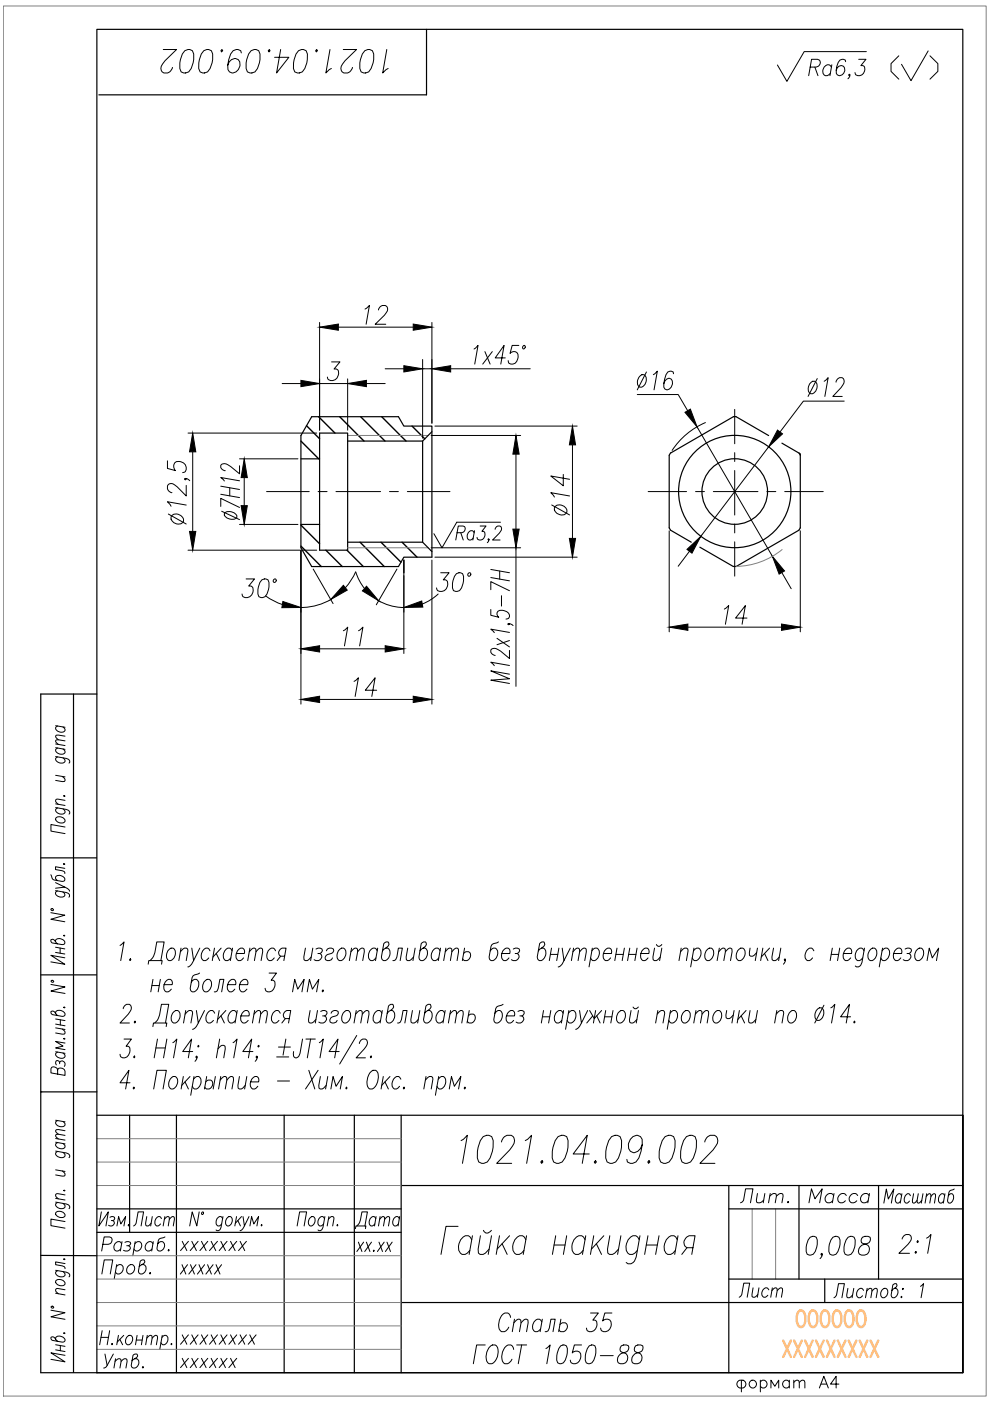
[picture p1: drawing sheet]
<svg xmlns="http://www.w3.org/2000/svg" width="210mm" height="297mm" viewBox="0 0 210 297" stroke-linecap="round" stroke-linejoin="round" font-family="sans-serif">
<defs><g id="words">
<text font-size="10.1" x="96.7" y="248">1021.04.09.002</text>
<g font-size="8.8">
<text x="32.8" y="16.6">1021.04.09.002</text>
<text x="187.7" y="18">( )</text>
</g>
<text font-size="8.4" x="169.7" y="268.1">0,008</text>
<text font-size="7.9" x="189.4" y="267.1">2:1</text>
<g font-size="7.5">
<text x="104.4" y="283.6">Сталь 35</text>
<text x="99.1" y="290.3">ГОСТ 1050-88</text>
</g>
<text font-size="7.1" x="74.1" y="261.8">Дата</text>
<text font-size="7.1" fill="#ffbf7f" x="167.6" y="282.6">OOOOOO</text>
<g font-size="6.6">
<text x="186.3" y="256.5">Масштаб</text>
<text x="20.8" y="291.4">Утв.</text>
<text x="154.9" y="296.3">формат А4</text>
</g>
<g font-size="6.2">
<text x="155.9" y="256.1">Лит.</text>
<text x="170.4" y="256.1">Масса</text>
<text x="27.2" y="261.1">Лист</text>
<text x="155.6" y="276.2">Лист</text>
<text x="175.7" y="276.2">Листов: 1</text>
</g>
<text font-size="5.3" x="74.4" y="266.7">xx.xx</text>
<g font-size="4.9">
<text x="37" y="266.3">xxxxxxx</text>
<text x="37" y="271.3">xxxxx</text>
<text x="37" y="286.1">xxxxxxxx</text>
<text x="37" y="291">xxxxxx</text>
</g>
</g></defs>
<!-- layer: Text -->
<g fill="none" stroke="#000" stroke-width=".21">
<path d="M171.8 14.2h1.2a.85 .85 0 0 0 .9-.7 .85 .85 0 0 0-.6-.9h-1.2l-.6 3.4M172.8 14.2l.6 1.8M176.3 14.2a.82 .82 0 0 0-.8-.5 .82 .82 0 0 0-.8 .5 1.02 1.02 0 0 0-.3 1.2 1.02 1.02 0 0 0 1 .6l.7-.4M176.4 13.7l-.4 2.3M179.3 13.1l-.1-.4-.7-.1a2.18 2.18 0 0 0-1.2 2.3v.7l.2 .3a1.15 1.15 0 0 0 1.4-.4 1.15 1.15 0 0 0-.1-1.4 1.02 1.02 0 0 0-1.5 .8M180.2 15.9l-.2 .1-.1-.1 .2-.2a.72 .72 0 0 1-.3 1M182.1 12.6h1.5l-1.1 1.3 .7 .2a1.26 1.26 0 0 1-.2 1.6 1.26 1.26 0 0 1-1.6 0l-.1-.3M183.7 10.9h-13.2l-3.7 6.4-2-3.5M96.9 112.9h1a.75 .75 0 0 0 .7-.6 .75 .75 0 0 0-.4-.8h-1l-.6 3M97.7 112.9l.5 1.6M100.5 112.9a.59 .59 0 0 0-.9-.3 1.14 1.14 0 0 0-.1 1.9h.3l.5-.4M100.6 112.5l-.3 2"/>
<path d="M101.8 111.5h1.2l-.8 1.1h.3a1.02 1.02 0 0 1 .1 1.5 1.02 1.02 0 0 1-1.4 .1l-.1-.3M103.7 114.4l-.1 .1-.2-.1 .2-.2a.66 .66 0 0 1-.3 .9M105 112.2v-.1a.78 .78 0 0 1 1.2-.4 1.01 1.01 0 0 1-.4 1.4l-1.4 1.4h1.6M106.1 110.7h-9.3l-3.1 5.4-1.7-2.9M11.8 158.5l2 .4M11.8 157.7l2 .4M11.8 153.9l2 .3M12.2 158.6l-.4 .3a1.18 1.18 0 0 0 2 .7v-.3l-.4-.5M12.2 153.9l-.4 .4a1.18 1.18 0 0 0 2 .6v-.3l-.4-.5M13.8 157.1l-1.9-.2-.1 .3 .6 .6M13.8 156.1l-1.9-.2-.1 .3 .6 .6M11.8 171.2l2.7 .6a.5 .5 0 0 1 .1 .8"/>
<path d="M11.8 160.4l2.7 .6a.5 .5 0 0 1 .1 .8M11.8 170.4l2 .4M11.8 164.4l2 .3M11.9 173.3a1.22 1.22 0 0 1 1.9 .9 1.18 1.18 0 0 1-2-.7zM12.2 171.3l-.4 .3a1.18 1.18 0 0 0 2 .7v-.3l-.4-.5M12.2 160.5l-.4 .3a1.18 1.18 0 0 0 2 .7v-.3l-.4-.5M13.2 164.6l.6 .6-.2 .5-1.8-.2M13.5 168.7l.3 .1zM13.8 175.3l-3-.5v1.4l3 .5M13.8 169.7l-1.9-.2-.1 .4 .6 .6M10.8 193.5l2.9 .5-2.9 .9 2.9 .5M10.8 185.5a1.33 1.33 0 0 0 .7 1.1l1.7 .3 .4-.1 .1-.2a1.17 1.17 0 0 0-1.9-.7v.3l.4 .5"/>
<path d="M10.9 192.7h.4v.3h-.4zM11.8 199.6v-.3a1.17 1.17 0 0 1 1.9 .7l-.1 .2-.4 .1-2.1-.4-.3-.3 .1-.4a.84 .84 0 0 1 1 .7l.3 .2M11.8 188.8l2.7 .6a.52 .52 0 0 1 .1 .8M11.8 187.1l1.9 1-1.9 .2M12.2 188.9a.5 .5 0 0 0-.4 .3 .5 .5 0 0 0 .1 .5 1.26 1.26 0 0 0 1.8 .2v-.3l-.4-.5M13.5 198.4l.1-.1 .1 .1zM13.5 183.2l.1-.1 .1 .1zM13.7 188.1a1.13 1.13 0 0 1 1 .9M13.7 184.1l-1.9-.3v.6l1.8 .4 .1 .4M105.7 199.7l-1.1 .4-.5 .5-.4 2.3 .2 .6 .2 .2a1.53 1.53 0 0 0 1.3-1.1 1.53 1.53 0 0 0-.4-1.6h-.4l-.7 .6M10.8 208.7l3 .6-3 .8 3 .5M10.9 207.9h.4v.3h-.4z"/>
<path d="M11.8 200.8l1.9 .4M11.8 201.9l1.9 .4M11.8 214.9v-.4a1.18 1.18 0 0 1 2 .7l-.6 .3-2.1-.4-.3-.3v-.3l.2-.1a.88 .88 0 0 1 .9 .7l.3 .2M11.8 217.9l2 .4M11.8 216l2 .4M11.8 217.1l2 .4M12.7 201v1.1M12.8 216.2v1.1M13.2 218.2l.6 .6-.2 .4-1.8-.2M13.5 213.6h.3l-.2 .1zM13.7 203.1l-2.9-.6 2.9 1.9-2.9-.5M25.4 200.4l.9-.7-.7 4"/>
<path d="M26.1 213.9v-.2a1 1 0 0 1 1.6-.6 1.05 1.05 0 0 1-.1 1.3l-2.2 2.5h2M27.5 203.5l.2-.2 .1 .2-.2 .2zM28.6 216.5l.2 .2-.2 .2-.1-.2zM31.4 204.4l.1-.7h2.9l-.1 .7M31.8 203.7a4.8 4.8 0 0 0 1.4-4h1.6l-.7 4M32.2 209h1.6M32.4 217.7l.1-.8h2.9l-.2 .8M32.4 207.6l-.4 2.7M32.8 216.9a4.8 4.8 0 0 0 1.4-4h1.6l-.7 4M34 207.6l-.5 2.7M34.8 208.8h1.7a.74 .74 0 0 0-.2-1 .74 .74 0 0 0-.9 0 1.59 1.59 0 0 0-.2 2.5h.5l.6-.6M35.9 201.2l.8-.2a1.53 1.53 0 0 1 .4 1.6 1.53 1.53 0 0 1-1.3 1.1 1.59 1.59 0 0 1 .1-2.5z"/>
<path d="M36.9 214.4l.8-.2a1.53 1.53 0 0 1 .4 1.7 1.53 1.53 0 0 1-1.3 1 1.59 1.59 0 0 1 .1-2.5zM38.3 201.8l.8-.8h.4l.3 .2v.4l-.3 2.1M38.4 201l-.5 2.7M39.3 215l.8-.8h.4l.3 .2v.4l-.3 2.1M39.4 214.2l-.5 2.7M40.7 201l.3 2.7 1.4-2.7M41 203.7a1.69 1.69 0 0 1-1.2 1.3M41.6 214.2l.4 2.7 1.4-2.7M42 216.9a1.69 1.69 0 0 1-1.2 1.3M42.3 206.3l-1.4 .6-.2 .4-.4 2.2 .2 .6 .3 .2a1.53 1.53 0 0 0 1.2-2.3l-.4-.4h-.4l-.6 .6M43.3 208.2l.6-.6h.5a1.53 1.53 0 0 1 .4 1.7 1.53 1.53 0 0 1-1.3 1 1.4 1.4 0 0 1-.2-2.1zM44.5 201.6l-.4-.6a1.53 1.53 0 0 0-1.3 1.1 1.53 1.53 0 0 0 .4 1.6h.4l.7-.6"/>
<path d="M45.4 210.3l.6-.2 .6-2.5h.9l-.5 2.7M45.5 201l-.5 2.7M45.5 214.8l-.5-.6a1.53 1.53 0 0 0-1.3 1.1 1.53 1.53 0 0 0 .5 1.6h.4l.7-.6M45.9 202.2l.7 1.5M46.5 214.2l-.5 2.7M46.8 215.4l.8 1.5M46.9 201l-1.7 1.9M47.9 214.2l-1.8 2M48.3 208.8h1.7a.74 .74 0 0 0-.2-1 .74 .74 0 0 0-1 0 1.59 1.59 0 0 0-.1 2.5h.4l.7-.6M49.2 201.6l-.5-.6a1.55 1.55 0 0 0-1.2 2.3l.3 .4h.5l.6-.6M49.3 201l-.5 2.7M50.1 202.2h1.7a.73 .73 0 0 0-.1-1 .73 .73 0 0 0-1 0 1.58 1.58 0 0 0-.2 2.5h.5l.6-.6"/>
<path d="M50.2 214.8l-.5-.6a1.55 1.55 0 0 0-1.2 2.3l.3 .4h.5l.6-.6M50.3 214.2l-.5 2.7M50.8 208.8h1.7a.73 .73 0 0 0-.1-1 .73 .73 0 0 0-1 0 1.59 1.59 0 0 0-.1 2.5h.4l.7-.6M51.1 215.4h1.7a.74 .74 0 0 0-.1-1 .74 .74 0 0 0-1 0 1.59 1.59 0 0 0-.2 2.5h.5l.6-.6M52.9 201.8l.8-.8 .5 .2 .1 .6-.4 1.9M53 201l-.5 2.7M53.9 215l.8-.8 .5 .2 .1 .6-.4 1.9M54 214.2l-.5 2.7M54.3 201.8l.8-.8 .6 .2v.6l-.3 1.9M55.3 215l.8-.8 .5 .2 .1 .6-.3 1.9M57.1 206.3h1.5l-1.1 1.5h.4l.3 .2a1.59 1.59 0 0 1-1.4 2.3l-.4-.2-.2-.6M58.4 201.6l-.4-.6a1.53 1.53 0 0 0-1.3 1.1 1.53 1.53 0 0 0 .4 1.6h.4l.7-.6"/>
<path d="M59.4 214.8l-.4-.6a1.54 1.54 0 0 0-1.3 1.1 1.54 1.54 0 0 0 .3 1.6h.5l.6-.6M59.5 202.7l-.7 1M60.4 202.7h-.9a.94 .94 0 0 1-.4-.9 .94 .94 0 0 1 .7-.8h.8l-.4 2.7M60.5 216l-.7 .9M61.3 216h-.8a.94 .94 0 0 1-.4-1 .94 .94 0 0 1 .7-.8h.8l-.4 2.7M62 210.3l.5-2.7 .6 2.1 1.4-2.1-.5 2.7M64.8 201l-.4 1.9 .1 .6 .2 .2h.4l.9-.8M65.1 210.3l.5-2.7 .6 2.1 1.4-2.1-.5 2.7M65.8 214.2l-.4 2 .1 .5 .2 .2h.4l.9-.7M66.3 201l-.4 2.7M67 201.2l.4-.2 .9 .2 .1 .4-.3 .4-.7 .2M67.3 214.2l-.4 2.7"/>
<path d="M67.8 202.2l.4 .3a.97 .97 0 0 1-.5 1.1 .97 .97 0 0 1-1.1-.1M68 214.4l.4-.2 .9 .2v.4l-.2 .4-.7 .2M68.3 210.1l.2-.2 .1 .2-.2 .2zM68.8 215.4a.8 .8 0 0 1 .4 .8 .8 .8 0 0 1-.7 .7h-.5l-.4-.2M69.2 201.6a.94 .94 0 0 1 1.5-.4l.1 .4-.2 .4-1.1 .4a.82 .82 0 0 0-.5 1.1 .95 .95 0 0 0 1.5-.4M70.2 214.8a.94 .94 0 0 1 1.5-.4v.4l-.1 .4-1.1 .4a.83 .83 0 0 0-.5 1.1 .96 .96 0 0 0 1.5-.4M72.1 201.2l.7-.2a1.53 1.53 0 0 1 .5 1.6 1.53 1.53 0 0 1-1.3 1.1 1.59 1.59 0 0 1 .1-2.5zM73.1 214.4l.7-.2a1.53 1.53 0 0 1 .5 1.7 1.53 1.53 0 0 1-1.4 1 1.59 1.59 0 0 1 .2-2.5zM74.4 201.8l.9-.8 .5 .2v.6l-.3 1.9M74.5 201l-.4 2.7M75.4 215l.8-.8 .6 .2v.6l-.3 1.9M75.5 214.2l-.4 2.7"/>
<path d="M75.6 219.5l-3.6 6.1M75.8 201.8l.9-.8 .5 .2v.6l-.3 1.9M76.8 215l.9-.8 .5 .2v.6l-.3 1.9M80 201.6l-.5-.6a1.53 1.53 0 0 0-1.2 2.3l.3 .4h.4l.7-.6M80.1 201l-.5 2.7M81 214.8l-.5-.6a1.53 1.53 0 0 0-1.2 2.3l.3 .4h.4l.7-.6M81.1 214.2l-.5 2.7M81.8 201h.4a1.53 1.53 0 0 1 .4 1.6 1.53 1.53 0 0 1-1.3 1.1l-.2-.2-.2-.6 .5-2.8 .5-.4h.4l.1 .2a1.18 1.18 0 0 1-.9 1.3l-.4 .4M82.8 214.2h.4a1.53 1.53 0 0 1 .4 1.7 1.53 1.53 0 0 1-1.3 1l-.3-.2-.1-.5 .5-2.9 .5-.4h.4l.1 .2a1.14 1.14 0 0 1-.9 1.3l-.4 .4M83.3 203.7l.6-.2 .2-.6 .4-1.9h.8l-.5 2.7M84.3 216.9l.6-.2 .6-2.5h.8l-.5 2.7M86.5 201l-.4 1.9 .1 .6 .2 .2h.4l.9-.8"/>
<path d="M87.4 214.2l-.3 2 .1 .5 .2 .2h.4l.9-.7M88 201l-.4 2.7M89 214.2l-.5 2.7M89.7 201h.4a1.53 1.53 0 0 1 .5 1.6 1.53 1.53 0 0 1-1.4 1.1l-.2-.2-.2-.6 .5-2.8 .5-.4h.4l.1 .2a1.18 1.18 0 0 1-.9 1.3l-.3 .4M90.7 214.2h.4a1.53 1.53 0 0 1 .4 1.7 1.53 1.53 0 0 1-1.3 1l-.2-.2-.2-.5 .5-2.9 .5-.4h.4l.1 .2a1.14 1.14 0 0 1-.9 1.3l-.4 .4M93.3 201.6l-.5-.6a1.55 1.55 0 0 0-1.2 2.3l.3 .4h.5l.6-.6M93.4 201l-.5 2.7M94.3 214.8l-.5-.6a1.55 1.55 0 0 0-1.2 2.3l.3 .4h.5l.6-.6M94.4 214.2l-.5 2.7M94.4 201.8l.8-.8 .6 .2-.3 2.5M94.5 201l-.4 2.7M95.4 215l.8-.8 .6 .2-.3 2.5"/>
<path d="M95.5 214.2l-.4 2.7M95.8 201.8l.9-.8 .5 .2-.3 2.5M96.8 215l.8-.8 .6 .2-.3 2.5M98.3 202.2a.8 .8 0 0 1 1.1-.4 .8 .8 0 0 1 .3 1.1 .97 .97 0 0 1-1.5 .6l-.1-.2M98.5 201l-.5 2.7M99.3 215.4a.81 .81 0 0 1 1.1-.4 .81 .81 0 0 1 .3 1.2 .99 .99 0 0 1-1.5 .5l-.1-.2M99.5 214.2l-.5 2.7M106.4 202.2h1.7a.73 .73 0 0 0-.1-1 .73 .73 0 0 0-1 0 1.59 1.59 0 0 0-.2 2.5h.5l.6-.6M106.7 212.9l-1.1 .4-.5 .6-.4 2.3 .2 .5 .2 .2a1.53 1.53 0 0 0 1.3-1 1.53 1.53 0 0 0-.4-1.7h-.4l-.7 .6M107.4 215.4h1.7a.73 .73 0 0 0-.2-1 .73 .73 0 0 0-.9 0 1.58 1.58 0 0 0-.2 2.5h.5l.6-.6M108.8 201.2l.5-.2 .8 .2 .1 .4-.2 .4-.8 .2M109.7 202.2l.3 .3a.97 .97 0 0 1-.5 1.1 .97 .97 0 0 1-1.1-.1"/>
<path d="M109.8 214.4l.5-.2 .8 .2 .1 .4-.2 .4-.8 .2M110.6 215.4a.8 .8 0 0 1 .5 .8 .8 .8 0 0 1-.7 .7h-.6l-.4-.2M114.8 201h.4a1.53 1.53 0 0 1 .5 1.6 1.53 1.53 0 0 1-1.4 1.1l-.2-.2-.2-.6 .5-2.8 .5-.4h.4l.1 .2a1.14 1.14 0 0 1-.9 1.3l-.4 .4M115 215.6h1.6M115.2 214.2l-.4 2.7M116.7 202.4h1.6M116.8 214.2l-.5 2.7M116.9 201l-.4 2.7M118.5 201l-.5 2.7M119.2 201l.4 2.7 1.3-2.7M119.4 214.8l-.5-.6a1.53 1.53 0 0 0-1.2 2.3l.3 .4h.5l.6-.6M119.5 214.2l-.5 2.7"/>
<path d="M119.6 203.7a1.62 1.62 0 0 1-1.3 1.3M120.5 214.8l.7-.6h.4a1.53 1.53 0 0 1 .4 1.7 1.53 1.53 0 0 1-1.3 1l-.4-.6M120.6 214.2l-.7 4M121.5 201.8l.8-.8 .6 .2v.6l-.3 1.9M121.6 201l-.5 2.7M122.9 214.2l.4 2.7 1.3-2.7M122.9 201.8l.8-.8 .6 .2v.6l-.3 1.9M123.3 216.9a1.69 1.69 0 0 1-1.2 1.3M125 214.2l1 1.8 1.6-1.8M125.5 201.6l.6-.6h.5a1.54 1.54 0 0 1 .4 1.6 1.54 1.54 0 0 1-1.3 1.1l-.5-.6M125.6 201l-.7 4M125.7 215.4l-1.3 1.5"/>
<path d="M126.3 214.2l-.5 2.7M126.5 215.4l.7 1.5M127.9 202.2h1.7a.73 .73 0 0 0-.1-1 .73 .73 0 0 0-1 0 1.59 1.59 0 0 0-.1 2.5h.4l.7-.6M128.2 215.6h1.5M128.4 214.2l-.4 2.7M130 214.2l-.5 2.7M130.6 202.4h1.6M130.8 201l-.4 2.7M131.4 214.4l.7-.2a1.53 1.53 0 0 1 .4 1.7 1.53 1.53 0 0 1-1.3 1 1.59 1.59 0 0 1 .2-2.5zM132.4 201l-.5 2.7M133.3 202.4h1.5M133.5 201l-.4 2.7"/>
<path d="M133.8 214.2l-.3 2v.5l.3 .2h.4l.8-.7M134.2 213.5l.4 .4h.3l.4-.4M135.1 201l-.5 2.7M135.4 214.2l-.5 2.7M135.9 202.2h1.7a.73 .73 0 0 0-.2-1 .73 .73 0 0 0-.9 0 1.59 1.59 0 0 0-.2 2.5h.4l.7-.6M138.8 201l-.4 1.9 .1 .6 .2 .2h.5l.8-.8M139.2 200.3l.3 .3h.3l.5-.3M139.3 215l.9-.8h.4l.3 .2v.4l-.3 2.1M139.5 214.2l-.5 2.7M140.3 201l-.4 2.7M142.1 214.8l.6-.6h.5a1.53 1.53 0 0 1 .4 1.7 1.53 1.53 0 0 1-1.3 1l-.5-.6M142.2 214.2l-.7 4"/>
<path d="M144.3 201.8l.8-.8h.5l.2 .2 .1 .4-.4 2.1M144.4 201l-.4 2.7M145.1 214.4l.7-.2a1.53 1.53 0 0 1 .5 1.7 1.53 1.53 0 0 1-1.3 1 1.59 1.59 0 0 1 .1-2.5zM147 201.6l.7-.6h.4a1.52 1.52 0 0 1 .4 1.6 1.52 1.52 0 0 1-1.3 1.1l-.4-.6M147.1 201l-.7 4M147.4 215l.9-.8 .5 .2 .1 .6-.4 1.9M147.6 214.2l-.5 2.7M148.9 215l.8-.8 .5 .2-.3 2.5M150.1 201.2l.7-.2a1.53 1.53 0 0 1 .4 1.6 1.53 1.53 0 0 1-1.3 1.1 1.59 1.59 0 0 1 .2-2.5zM151.8 214.4l.7-.2a1.53 1.53 0 0 1 .4 1.7 1.53 1.53 0 0 1-1.3 1 1.59 1.59 0 0 1 .2-2.5zM152.4 201.8l.8-.8 .6 .2v.6l-.3 1.9M152.5 201l-.5 2.7"/>
<path d="M153.8 201.8l.9-.8 .5 .2v.6l-.3 1.9M154.1 214.2l-.1 1.6 .2 .2h.4l.9-.8M155.6 214.2l-.4 2.7M156.7 201.2l.8-.2a1.53 1.53 0 0 1 .4 1.6 1.53 1.53 0 0 1-1.3 1.1 1.59 1.59 0 0 1 .1-2.5zM156.8 214.2l-.5 2.7M157.1 215.4l.8 1.5M158.2 214.2l-1.8 2M159 201l-.1 1.5 .3 .2 .7-.2 .5-.5M159 214.2l-.2 2.5 .2 .2h.4l.9-.7M160.6 201l-.5 2.7M160.6 214.2l-.5 2.7M161.7 201l-.4 2.7"/>
<path d="M162.1 202.2l.7 1.5M163.2 201l-1.8 1.9M164 201l-.3 1.9v.6l.3 .2h.4l.8-.8M164.6 215l.8-.8h.4l.3 .2 .1 .4-.4 2.1M164.7 214.2l-.5 2.7M165.6 201l-.5 2.7M166.5 203.5l-.1 .2-.1-.2 .1-.2a.97 .97 0 0 1-.3 1.1M167.6 214.4l.8-.2a1.53 1.53 0 0 1 .4 1.7 1.53 1.53 0 0 1-1.3 1 1.59 1.59 0 0 1 .1-2.5zM172.6 201.6l-.5-.6a1.54 1.54 0 0 0-1.3 1.1 1.54 1.54 0 0 0 .4 1.6h.4l.7-.6M173.4 213.9l.8-.2a1.54 1.54 0 0 1 .4 1.6 1.54 1.54 0 0 1-1.3 1 1.62 1.62 0 0 1 .1-2.4zM174.7 213.1l-2 3.8M176.2 213.7l.8-.8-.7 4"/>
<path d="M176.2 202.4h1.6M176.5 201l-.5 2.7M178 201l-.4 2.7M178.8 202.2h1.7a.74 .74 0 0 0-.1-1 .74 .74 0 0 0-1 0 1.59 1.59 0 0 0-.1 2.5h.4l.7-.6M180.3 215.6h-2.1l1.9-2.7-.7 4M181.2 216.5l.1 .2-.2 .2-.1-.2zM183.2 201.6a.72 .72 0 0 0-1.2-.4 1.59 1.59 0 0 0-.2 2.5h.5l.6-.6M183.3 201l-.5 3-.3 .6a.73 .73 0 0 1-1.2 .2M184.7 201.2l.7-.2a1.53 1.53 0 0 1 .4 1.6 1.53 1.53 0 0 1-1.3 1.1 1.59 1.59 0 0 1 .2-2.5zM187 201.6l.7-.6h.4a1.53 1.53 0 0 1 .4 1.6 1.53 1.53 0 0 1-1.3 1.1l-.5-.6M187.1 201l-.7 4M189.5 202.2h1.7a.73 .73 0 0 0-.2-1 .73 .73 0 0 0-.9 0 1.59 1.59 0 0 0-.2 2.5h.4l.7-.6"/>
<path d="M191.9 201.2l.4-.2 .9 .2 .1 .4-.3 .4-.7 .2M192.7 202.2l.4 .3a.97 .97 0 0 1-.5 1.1 .97 .97 0 0 1-1.1-.1M194.6 201.2l.7-.2a1.53 1.53 0 0 1 .5 1.6 1.53 1.53 0 0 1-1.4 1.1 1.59 1.59 0 0 1 .2-2.5zM196.6 203.7l.4-2.7 .7 2.1 1.3-2.1-.4 2.7M11.8 237.5l2 .3M11.8 223l2 .3M12.2 237.6l-.4 .3a1.18 1.18 0 0 0 2 .6v-.2l-.4-.5M12.2 226.8a.78 .78 0 0 0-.6-.6 .78 .78 0 0 0-.8 .4v.9l3 .5v-.9a.87 .87 0 0 0-.7-.6 .87 .87 0 0 0-.9 .3v.9M12.2 223.1l-.4 .3a1.18 1.18 0 0 0 2 .6v-.3l-.4-.4M12.6 225.2a.61 .61 0 0 1 .7-.3 .61 .61 0 0 1 .5 .5l-.2 .7M12.6 225.5l-.1-.5-.6-.1-.1 .3 .1 .6M13.5 220.2l.3 .1h-.2z"/>
<path d="M13.8 239.7l-1.9-.2-.1 .4 .6 .6M13.8 221.1l-2-.3 1.6 1-1.6 .4 2 .3M26.3 220.3h1.6l-1.2 1.5 .7 .2a1.6 1.6 0 0 1-1.4 2.3l-.4-.2-.2-.6M27.6 229.6h-2.2l1.9-2.7-.7 4M28.4 230.5l.1 .2-.2 .2-.1-.2zM28.5 223.9l.1 .2-.2 .2-.1-.2zM32.6 230.9l.7-4h2l-.7 4M33 222.2h2M33.4 220.3l-.7 4M35.4 220.3l-.7 4M36.4 228.4l.8-.2a1.53 1.53 0 0 1 .4 1.7 1.53 1.53 0 0 1-1.3 1 1.59 1.59 0 0 1 .1-2.5zM36.6 221.1l.9-.8-.7 4"/>
<path d="M38.9 228.2l-.5 2.7M39.2 229.4l.7 1.5M40.3 228.2l-1.8 1.9M40.9 222.9h-2.2l1.9-2.6-.7 4M41 228.8l.7-.6h.4a1.53 1.53 0 0 1 .4 1.7 1.53 1.53 0 0 1-1.3 1l-.4-.6M41.1 228.2l-.7 4M41.8 224.1l-.2 .2-.1-.2 .2-.2a.93 .93 0 0 1-.4 1.1M42.1 221.6l.1 .2-.2 .2-.1-.2zM43.6 229.4a.8 .8 0 0 1 1.1-.4 .8 .8 0 0 1 .3 1.1 .97 .97 0 0 1-1.5 .6l-.1-.2M43.8 228.2l-.4 2.7M45.7 228.2l-.5 2.7M46.2 222.4l.8-.8h.5l.2 .2-.3 2.5"/>
<path d="M46.6 220.3l-.7 4M46.7 229l.8-.8 .6 .2v.6l-.3 1.9M46.8 228.2l-.5 2.7M48.1 229l.8-.8 .6 .2v.6l-.3 1.9M49.4 221.1l.9-.8-.7 4M50.8 228.2l-.3 2.5 .2 .2h.5l.8-.8M52.3 228.2l-.4 2.7M53.1 229.4h1.7a.73 .73 0 0 0-.1-1 .73 .73 0 0 0-1 0 1.58 1.58 0 0 0-.1 2.5h.4l.7-.6M53.6 222.9h-2.1l1.9-2.6-.7 4M54.6 224.1l-.2 .2-.1-.2 .1-.2a.93 .93 0 0 1-.3 1.1M54.7 221.8l.1-.2 .2 .2-.2 .2zM58.7 224.1h2.5"/>
<path d="M58.8 229.2h2.6M59 222h2.6M60.6 220.3l-.6 3.4M64.1 220.3l-.5 3-.4 .8-.3 .2-.6-.2v-1.2M64.9 220.3h2M65.5 226.9l1.2 4M65.9 220.3l-.7 4M67.4 226.9l-2.6 4M67.7 221.1l.8-.8-.7 4M67.9 228.2l-.3 1.9v.6l.3 .2h.4l.9-.8M69.5 228.2l-.5 2.7M70.2 230.9l.4-2.7 .7 2.1 1.3-2.1-.5 2.7"/>
<path d="M71.9 222.9h-2.1l1.9-2.6-.7 4M73.5 230.5l.1 .2-.2 .2-.1-.2zM76.2 221.3v-.2a.98 .98 0 0 1 1.5-.6 1.08 1.08 0 0 1-.1 1.3l-2.1 2.5h2M78.4 227.5a.93 .93 0 0 1 .9-.6 .93 .93 0 0 1 .8 .6 3.2 3.2 0 0 1-1.2 3.4h-.5a2.34 2.34 0 0 1-.2-3zM78.7 223.9l.1 .2-.2 .2-.1-.2zM81.3 228.2l-.5 2.7M81.6 229.4l.7 1.5M82.7 228.2l-1.8 1.9M85 228.8l-.5-.6a1.54 1.54 0 0 0-1.3 1.1 1.54 1.54 0 0 0 .4 1.6h.5l.6-.6M85.7 230.5l.1 .2-.2 .2-.1-.2zM90.2 229l.8-.8h.5l.2 .2 .1 .4-.4 2.1M90.3 228.2l-.4 2.7"/>
<path d="M92.9 228.8l.7-.6h.4a1.53 1.53 0 0 1 .4 1.7 1.53 1.53 0 0 1-1.3 1l-.4-.6M93 228.2l-.7 4M95.3 230.9l.4-2.7 .6 2.1 1.4-2.1-.5 2.7M98.6 230.5l.1 .2-.2 .2-.1-.2zM11.8 254.9l2.7 .5a.5 .5 0 0 1 .1 .9M11.8 244.1l2.7 .5a.5 .5 0 0 1 .1 .8M11.8 254.1l2 .3M11.8 248l2 .4M11.8 242.2l2 .3M11.8 241.4l2 .3M11.9 257a1.22 1.22 0 0 1 1.9 .8 1.18 1.18 0 0 1-2-.6zM12.2 255l-.4 .3a1.18 1.18 0 0 0 2 .6v-.3l-.4-.5"/>
<path d="M12.2 244.1l-.4 .4a1.18 1.18 0 0 0 2 .6v-.3l-.4-.5M12.2 242.3l-.4 .3a1.18 1.18 0 0 0 2 .6v-.3l-.4-.5M13.2 248.3l.6 .6-.2 .4-1.8-.2M13.5 252.4h.3l-.2 .1zM13.8 259l-3-.5v1.4l3 .5M13.8 253.3l-1.9-.2-.1 .5 .6 .6M13.8 240.7l-1.9-.2-.1 .4 .6 .6M21.5 256.9l-.5 3 2-3-.5 3M23.3 258.1l.4-.2 .6 .2-.1 .6-.6 .1M23.9 258.8l.3 .3a.73 .73 0 0 1-.3 .8 .73 .73 0 0 1-.9-.1M24.8 259.9l.4-2 .4 1.6 1-1.6-.3 2M42.2 256.9l-.5 3-.9-3-.6 3"/>
<path d="M42.8 257h.3l.1 .2-.3 .3-.1-.1zM47.2 258.4l-.4-.5a1.15 1.15 0 0 0-.9 .8 1.15 1.15 0 0 0 .3 1.2h.3l.5-.4M47.3 257.9l-.6 2.7a.56 .56 0 0 1-.9 .2M48.3 258.1l.6-.2a1.16 1.16 0 0 1 .3 1.2 1.16 1.16 0 0 1-1 .8 1.2 1.2 0 0 1 .1-1.8zM50.2 257.9l-.4 2M50.4 258.8l.6 1.1M51.2 257.9l-1.3 1.5M51.5 257.9l.3 2 1-2M51.8 259.9a1.23 1.23 0 0 1-.9 1M53 259.9l.3-2 .5 1.6 1-1.6-.3 2M55.4 259.8l.1-.1 .1 .1-.2 .1zM63 259.9l.5-3h1.5l-.5 3"/>
<path d="M65.6 258.4l.5-.5h.3a1.14 1.14 0 0 1 .3 1.3 1.14 1.14 0 0 1-.9 .7 1.06 1.06 0 0 1-.2-1.5zM68.8 258.4l-.4-.5a1.15 1.15 0 0 0-.9 .8 1.15 1.15 0 0 0 .3 1.2h.3l.5-.4M68.9 257.9l-.6 2.7a.53 .53 0 0 1-.9 .2M69.6 258.5l.7-.6 .5 .2-.3 1.8M69.7 257.9l-.3 2M71.4 259.8l.2-.1v.1l-.1 .1zM10.8 277.8l3 .5-3 .9 3 .5M10.9 277h.4v.3h-.4zM11.8 269.3l2.7 .6 .3 .4-.2 .4M11.8 274.2l2 .4M11.9 271.4a1.22 1.22 0 0 1 1.9 .9 1.18 1.18 0 0 1-2-.7zM12.2 269.4l-.4 .3a1.18 1.18 0 0 0 2 .7v-.3l-.4-.5"/>
<path d="M13.5 267h.3l-.2 .1zM13.8 273.5l-1.9-.3-.1 .5 .6 .6M13.8 267.9l-2-.4v.6l1.8 .5 .2 .4M21.6 270.1l.5-3h1.8l-.5 3M21.8 263.8h1.2a.81 .81 0 0 0 .7-.7 .81 .81 0 0 0-.5-.8h-1.1l-.5 2.9M24.7 268.5a.8 .8 0 0 1 1-.3 .8 .8 0 0 1 .4 1.1 .86 .86 0 0 1-.7 .8 .86 .86 0 0 1-.9-.4M24.8 268.1l-.6 3M25.8 263.7a.86 .86 0 0 0-1-.4 .86 .86 0 0 0-.6 .8 .79 .79 0 0 0 .3 1.1 .79 .79 0 0 0 1.1-.4M25.9 263.2l-.4 2M26.5 263.4a.77 .77 0 0 1 1.2 .3l-.5 .4h-.3M27.1 268.5a.79 .79 0 0 1 1.1-.3 .79 .79 0 0 1 .3 1.1 .83 .83 0 0 1-.8 .8 .83 .83 0 0 1-.9-.8zM27.2 264.1l.4 .3a.69 .69 0 0 1-.5 .8l-.9-.1"/>
<path d="M28.6 263.7a.78 .78 0 0 1 .7-.5 .78 .78 0 0 1 .7 .5 1.08 1.08 0 0 1-.2 1.2 1.08 1.08 0 0 1-1.2 .2l-.2-.3M28.7 263.2l-.5 3M30.1 268.1a.88 .88 0 0 1 .9 .6 .88 .88 0 0 1-.3 1 .77 .77 0 0 1-1.3 .1l-.1-.3 .4-2.1 .4-.3h.4l.2 .4-.2 .3-1 .7M31.7 270l.1-.2 .1 .2-.1 .1zM32.4 263.7a.86 .86 0 0 0-.9-.4 .86 .86 0 0 0-.7 .8 .78 .78 0 0 0 .4 1.1 .78 .78 0 0 0 1-.4M32.5 263.2l-.3 2M35 262.3l-1 .3-.4 .4-.3 2a1 1 0 0 0 1.4-.1 1 1 0 0 0 0-1.4v-.1a.82 .82 0 0 0-1.2 .3M97.1 260h-2.5l-1.1 6M100 262.8l-.7-.8a2.03 2.03 0 0 0-2.1 2.3 1.8 1.8 0 0 0 .8 1.7h.6l1-.9M100.2 262l-.7 4M101.9 262l-.5 2.8v.9l.4 .3h.6l.5-.3 .8-.9M102.5 260.9l.5 .5h.4l.8-.5"/>
<path d="M104.2 262l-.7 4M105.9 262l-.7 4M106.5 263.7l1 2.3M108 262l-2.6 2.8M111.5 262.8l-.3-.5-.4-.3a2.03 2.03 0 0 0-2.1 2.3 1.8 1.8 0 0 0 .8 1.7h.6l1-.9M111.6 262l-.7 4M117.5 264h2.3M117.8 262l-.7 4M120.1 262l-.6 4M124 262.8l-.3-.5-.4-.3a2.01 2.01 0 0 0-2.1 2.3 1.69 1.69 0 0 0 .8 1.7h.6l1-.9M124.2 262l-.7 4M125.9 262l-.7 4"/>
<path d="M126.4 263.7l1.1 2.3M128 262l-2.6 2.8M129.3 262l-.5 2.8 .1 .9 .3 .3h.7l.5-.3 .7-.9M131.6 262l-.7 4M135.5 262.8a1.11 1.11 0 0 0-1.8-.5 2.38 2.38 0 0 0-.2 3.7h.6l1-.9M135.7 262l-.8 4.5-.4 .9a1.12 1.12 0 0 1-1.7 .3M137 264h2.4M137.4 262l-.7 4M139.7 262l-.7 4M143.6 262.8l-.3-.5-.4-.3a2.03 2.03 0 0 0-2.1 2.3 1.8 1.8 0 0 0 .8 1.7h.6l1-.9M143.7 262l-.6 4M145.7 264.5l-1.1 1.5"/>
<path d="M146.9 264.5h-1.2a1.39 1.39 0 0 1-.7-1.4 1.39 1.39 0 0 1 1.1-1.1h1.3l-.7 4M11.8 283.9v-.3a1.18 1.18 0 0 1 2 .7l-.6 .3-2.1-.4-.3-.4v-.3h.2a.88 .88 0 0 1 .9 .6l.3 .3M11.8 285.1l2 .4M11.8 286.2l2 .4M12.8 285.3v1.1M13.5 282.6l.3 .1-.2 .1zM13.8 287.4l-3-.6 3 1.9-3-.5M21.4 283.5h1.6M21.7 282.1l-.6 3M23.2 282.1l-.5 3M25.1 283.1l-.3 2M26.2 283.1l-1.3 1.4"/>
<path d="M26.8 283.5a.69 .69 0 0 1 1.1-.2 1.19 1.19 0 0 1-.9 1.8 .99 .99 0 0 1-.2-1.6zM29.1 283.1l-.4 2M30.3 283.1l-.3 2M31.1 283.7l.7-.6 .4 .2-.2 1.8M31.2 283.1l-.3 2M32.3 283.7l.6-.6 .5 .2-.2 1.8M34.3 283.5l.6-.4h.3a1.13 1.13 0 0 1 .3 1.3 1.13 1.13 0 0 1-1 .7l-.4-.4M34.4 283.1l-.5 3"/>
</g>
<!-- layer: 0 -->
<g fill="none" stroke="#000" stroke-width=".25">
<path d="M20.5 6.2h183.6v284.8h-183.6zM90.4 6.2v13.9h-69.4M63.8 97.3h4M66.1 88.3h18.4l1.1 2h6v27.8h-6l-1.1 2h-18.4l-2.3-4v-23.8zM67.8 91.8h5.9v24.8h-5.9zM73.7 93.5h15.9M91.6 91.5l-2 2v21.5l2 1.9M155.5 88.3h.6M155.5 88.3l-13.3 7.7-.2 .4-.1 15.5M156.1 88.3l6.9 4.1M165.8 94l3.9 2.2v15.7M169.4 96l.3 .5"/>
<path d="M63.8 111.2h4M73.7 115h15.9M141.9 111.9l.3 .5 4.4 2.6M169.7 111.9l-.3 .5-13.3 7.7h-.6l-7.1-4.1M15.6 147.2v143.8M20.5 147.2h-11.9v143.8h195.5M8.6 181.9h11.9M8.6 206.7h11.9M8.6 231.5h.1M8.6 231.5h11.9M20.5 236.5h183.6M27.5 236.5v24.8"/>
<path d="M37.4 236.5v54.5M60.2 236.5v54.5M75.1 236.5v54.5M85.1 236.5v54.5M20.5 256.3h64.6M85.1 251.4h119M154.5 251.4v39.6M154.5 256.3h49.6M169.4 251.4v19.8M186.3 251.4v19.8M8.6 266.2h11.9M20.5 261.3h64.6"/>
<path d="M85.1 276.2h119M154.5 271.2h49.6M204.1 291v-54.5v54.5"/>
<circle cx="155.8" cy="104.2" r="11.9"/>
<circle cx="155.8" cy="104.2" r="7"/>
</g>
<!-- layer: Slim -->
<g fill="none" stroke="#808080" stroke-width=".21">
<path d="M.7 1.3h208.4v294.7h-208.4zM73.7 92.3h17.1M73.7 116.1h17.1M165.8 116.5a15.9 15.9 0 0 1-9.7 3.6M20.5 246.4h64.6M20.5 241.4h64.6M20.5 251.4h64.6M159.5 256.3v14.9M164.5 256.3v14.9M20.5 271.2h64.6M20.5 266.2h64.6M20.5 276.2h64.6"/>
<path d="M20.5 286.1h64.6M20.5 281.1h64.6"/>
</g>
<!-- layer: Wide -->
<g fill="none" stroke="#ffbf7f" stroke-width=".51">
<path d="M166.1 284.2l1.6 3.5M167.7 284.2l-1.6 3.5M168.4 284.2l1.6 3.5M170 284.2l-1.6 3.5M170.7 284.2l1.6 3.5M172.3 284.2l-1.6 3.5M173 284.2l1.6 3.5M174.6 284.2l-1.6 3.5M175.3 284.2l1.6 3.5M176.9 284.2l-1.6 3.5M177.6 284.2l1.7 3.5M179.3 284.2l-1.7 3.5"/>
<path d="M179.9 284.2l1.7 3.5M181.6 284.2l-1.7 3.5M182.3 284.2l1.6 3.5M183.9 284.2l-1.6 3.5M184.6 284.2l1.6 3.5M186.2 284.2l-1.6 3.5"/>
</g>
<!-- layer: Ax -->
<g fill="none" stroke="#000" stroke-width=".21">
<path d="M155.8 86.8v7.3M155.8 96v1.9M155.8 99.8v9.4M56.5 104.2h9.1M67.4 104.2h1.9M71.2 104.2h9.5M82.6 104.2h1.9M86.4 104.2h9M137.4 104.2h8.2M147.5 104.2h1.9M151.2 104.2h9.5M155.8 111.1v1.9"/>
<path d="M155.8 114.9v7.3M162.6 104.2h1.9M166.4 104.2h8.1"/>
</g>
<!-- layer: Hatch -->
<g fill="none" stroke="#000" stroke-width=".3">
<path d="M63.8 93.5l3.8 3.8M65 90.3l2.8 2.7M67.5 88.3l3.5 3.5M72 88.3l5.2 5.2M76.5 88.3l5.1 5.2M80.9 88.3l5.2 5.2M87.4 90.3l2.7 2.7M63.8 115.8l4.3 4.3M63.8 111.3l4 4M69.1 116.6l3.5 3.5M73.6 116.6l3.4 3.5M76.3 115l5.2 5.1"/>
<path d="M80.8 115l4.2 4.2M85.2 115l3.2 3.1M85.6 118.7v2.7"/>
</g>
<!-- layer: Dim -->
<g fill="none" stroke="#000" stroke-width=".21">
<path d="M67.8 68.4v22.8M70.3 76.7h1.8l-1.3 1.5h.5l.3 .2a1.45 1.45 0 0 1-.3 1.9 1.45 1.45 0 0 1-1.8 0l-.1-.4M71.7 69.4h15.9M77.4 65.5l.9-.7-.7 3.9M80.2 65.7a1.06 1.06 0 0 1 .8-.9 1.06 1.06 0 0 1 1.1 .4 1.54 1.54 0 0 1-.6 1.6l-1.9 1.9h2.2M81.7 78.2h3.9M89.6 76.2v16.7M89.6 78.2h2M91.6 68.4v21.3M95.6 78.2h16.8M100.5 74l.9-.8-.7 4M102.8 74.5l1.1 2.7"/>
<path d="M104.4 74.5l-2.1 2.7M107.1 75.9h-2.1l1.9-2.7-.7 4M110 73.2h-1.4l-.5 1.7a.97 .97 0 0 1 1.7 .2 1.47 1.47 0 0 1-.3 1.6 1.47 1.47 0 0 1-1.6 .3l-.2-.5M111 73.3l.4 .1-.1 .4-.3 .2-.2-.2zM135.8 79.6l.7-.2a1.53 1.53 0 0 1 .4 1.7 1.53 1.53 0 0 1-1.3 1 1.59 1.59 0 0 1 .2-2.5zM137.1 78.9l-2 3.8M138.5 79.4l.9-.7-.7 4M142.8 79.2l-.1-.3-.4-.2-.7 .2a5.3 5.3 0 0 0-.9 3.2l.3 .4 .4 .2a1.45 1.45 0 0 0 .9-2.3l-.4-.2a1.27 1.27 0 0 0-1.2 1.1M35.5 97.7v1.6l1.7 .5a1.1 1.1 0 0 1-.3-1.5 1.1 1.1 0 0 1 1.4-.4 1.3 1.3 0 0 1 1.1 .9 1.3 1.3 0 0 1-.3 1.3l-.4 .1M39.9 91.8h27.2M40.9 95.8v16.9M50.8 98.7v1.8l-1.9-1.6a1.71 1.71 0 0 0-1.9-.5l-.2 .3a.98 .98 0 0 0 1 1.1"/>
<path d="M50.8 97.3h12.4M59.8 81.3h4M67.8 81.3h5.9M73.7 80.3v10.9M77.7 81.3h4M91.4 92.3h19M92.2 90.3h30.2M109.4 96.3v15.9M121.4 94.3v19.9M135.1 83.7h8.7l2 3.4M147.8 90.5l16 27.5M149.6 89.6a15.9 15.9 0 0 0-7.1 5.9"/>
<path d="M163 94.7l-14.4 19M172 81l.7-.2a1.53 1.53 0 0 1 .5 1.6 1.53 1.53 0 0 1-1.3 1.1 1.59 1.59 0 0 1 .1-2.5zM173.3 80.3l-2 3.8M174.7 80.8l.9-.7-.7 4M177.3 81a.93 .93 0 0 1 .6-.8 .93 .93 0 0 1 1 .3 1.64 1.64 0 0 1-.6 1.7l-1.7 1.9h2M179 85h-8.7l-4.9 6.6M35.7 109l3.8 2.1M36.5 109.3a1.54 1.54 0 0 1 1.6-.2 1.54 1.54 0 0 1 .8 1.4 1.48 1.48 0 0 1-1.7 .5 1.48 1.48 0 0 1-.9-1.4zM39.3 101.4l.2 .2-.2 .1-.2-.1a.85 .85 0 0 1 1.1 .3M39.5 107.1l-4-.7 .8 .9M39.5 102.9v2.3l-1.9-2a1.4 1.4 0 0 0-1.9-.5l-.2 .3a1.15 1.15 0 0 0 1 1.5M39.9 116.6h27.2"/>
<path d="M46.8 107.4v-1.7l4 1.9M46.8 104.8l4 .7M46.8 103.1l4 .7M47 108.4l3.8 1.8M47.8 108.6a1.94 1.94 0 0 1 2.4 .7v.4a1.77 1.77 0 0 1-2.6-.5v-.3zM48.7 103.4v1.7M50.8 101.9l-4-.7 .8 .8M50.8 111.2h12.4M51.8 101.3v5.9M63.8 116.8v32.5M85.6 118.7v19.9M91.4 116.1h19"/>
<path d="M91.6 118.7v30.6M92.2 118.1h30.2M109.4 116.1v29.4M117 107.1l3.8 2.1M117.7 107.4a1.54 1.54 0 0 1 1.6-.2 1.54 1.54 0 0 1 .9 1.4 1.48 1.48 0 0 1-1.7 .5 1.48 1.48 0 0 1-1-1.5zM119.4 100.6v2.4l-2.6-2.1 4 .7M120.8 105.2l-4-.7 .7 .9M141.9 112.5v21.5M146.2 116.9l-2.4 3.2M169.7 112.5v21.5M52.2 122.7h1.8l-1.3 1.5h.5l.3 .2a1.49 1.49 0 0 1-.2 1.8 1.49 1.49 0 0 1-1.8 .3l-.2-.6M55.5 122.9l.6-.2 .7 .2a3.6 3.6 0 0 1-.6 3.6l-.5 .2-.8-.2a3.6 3.6 0 0 1 .6-3.6z"/>
<path d="M56.4 126.4l1.9 1.1 1.6 .7M64.4 128.8h-.6M66.4 120.7l4.2 7.3M67.8 137.6h13.9M70.1 127.1a12.7 12.7 0 0 1-5.7 1.7M72.8 133.7l.9-.7-.7 3.9M75.4 121.3l-.8 1.5-1.4 1.8M75.4 121.3l.9 2.1 1 1.4M76 133.7l.9-.7-.7 3.9M80.3 127.4l1.9 .8 2.8 .6M84.2 120.7l-4.4 7.5M85.1 128.8h.5"/>
<path d="M92.9 126l-1.3 1-2.1 1.1M93.4 121.4h1.8l-1.2 1.5h.5l.2 .2a1.44 1.44 0 0 1-.2 1.9 1.44 1.44 0 0 1-1.8 0l-.2-.3M96.8 121.6l.5-.2 .8 .2a3.7 3.7 0 0 1-.7 3.6l-.5 .2-.8-.2a3.6 3.6 0 0 1 .7-3.6zM104.1 129.2v1.3l1.7 .4a.8 .8 0 0 1-.4-.8 .8 .8 0 0 1 .5-.7 1.58 1.58 0 0 1 2.1 1.4l-.2 .3-.5 .2M104.1 125v-1.7l3.9 1.9M104.1 122.4l3.9 .7M104.1 120.7l3.9 .7M105.4 135.3l2.6 1.9M105.9 121.1v1.7M106.3 126.3v2.2M107.8 132.2l.2 .2-.2 .1-.2-.2a1 1 0 0 1 1.2 .3M108 137.9v1.7l-1.9-1.6a1.72 1.72 0 0 0-1.8-.4l-.2 .2a.98 .98 0 0 0 .9 1.2"/>
<path d="M108 134.1l-3.9-.7 .7 .7M108 135.8l-2.6 .9M145.8 133h19.9M153.6 129.1l.9-.7-.7 4M158.4 131h-2.4l2-2.6-.7 4M165.8 121.4l2 3.4M67.8 148.3h19.8M75.1 144.5l.9-.8-.7 4M79.9 146.3h-2.4l2-2.6-.7 4M108 142.9l-3.9-.7 3.9 1.7-3.9 .3 3.9 .7M108 141.1l-3.9-.7 .7 .7"/>
<circle cx="58.2" cy="123.1" r=".35"/>
<circle cx="99.5" cy="121.8" r=".35"/>
</g>
<g fill="#000" stroke="#000" stroke-width=".21">
<path d="M67.8 69.4l3.9-.7v1.3zM85.6 77.5l4 .7-4 .7zM87.6 68.7l4 .7-4 .6zM91.6 78.2l4-.7v1.4zM40.9 91.8l.6 4h-1.3zM63.8 80.6l4 .7-4 .7zM73.7 81.3l4-.7v1.4zM109.4 92.3l.7 4h-1.4zM121.4 90.3l.6 4h-1.3zM145.2 87.4l1.2-.7 1.4 3.8zM164.9 91.2l1 .8-2.9 2.7zM40.2 112.7h1.3l-.6 3.9z"/>
<path d="M51.8 97.3l.6 4h-1.3zM51.1 107.2h1.3l-.6 4zM108.7 112.2h1.4l-.7 3.9zM120.7 114.2h1.3l-.6 3.9zM145.7 116.5l2.9-2.8-1.9 3.6zM60 127.5l3.8 1.3h-4zM63.8 137.6l4-.7v1.3zM72.8 124.1l.8 1-3.5 2zM77.7 124.3l2.6 3.1-3.5-2.1zM81.7 136.9l3.9 .7-3.9 .6zM85.6 128.8l3.8-1.4 .2 1.3zM141.9 133l3.9-.7v1.3z"/>
<path d="M165.7 132.3l4 .7-4 .6zM163.8 118l2.5 3.1-1.1 .6zM63.8 148.3l4-.7v1.3zM87.6 147.6l4 .7-4 .6z"/>
</g>
<use href="#words"/>
</svg>
